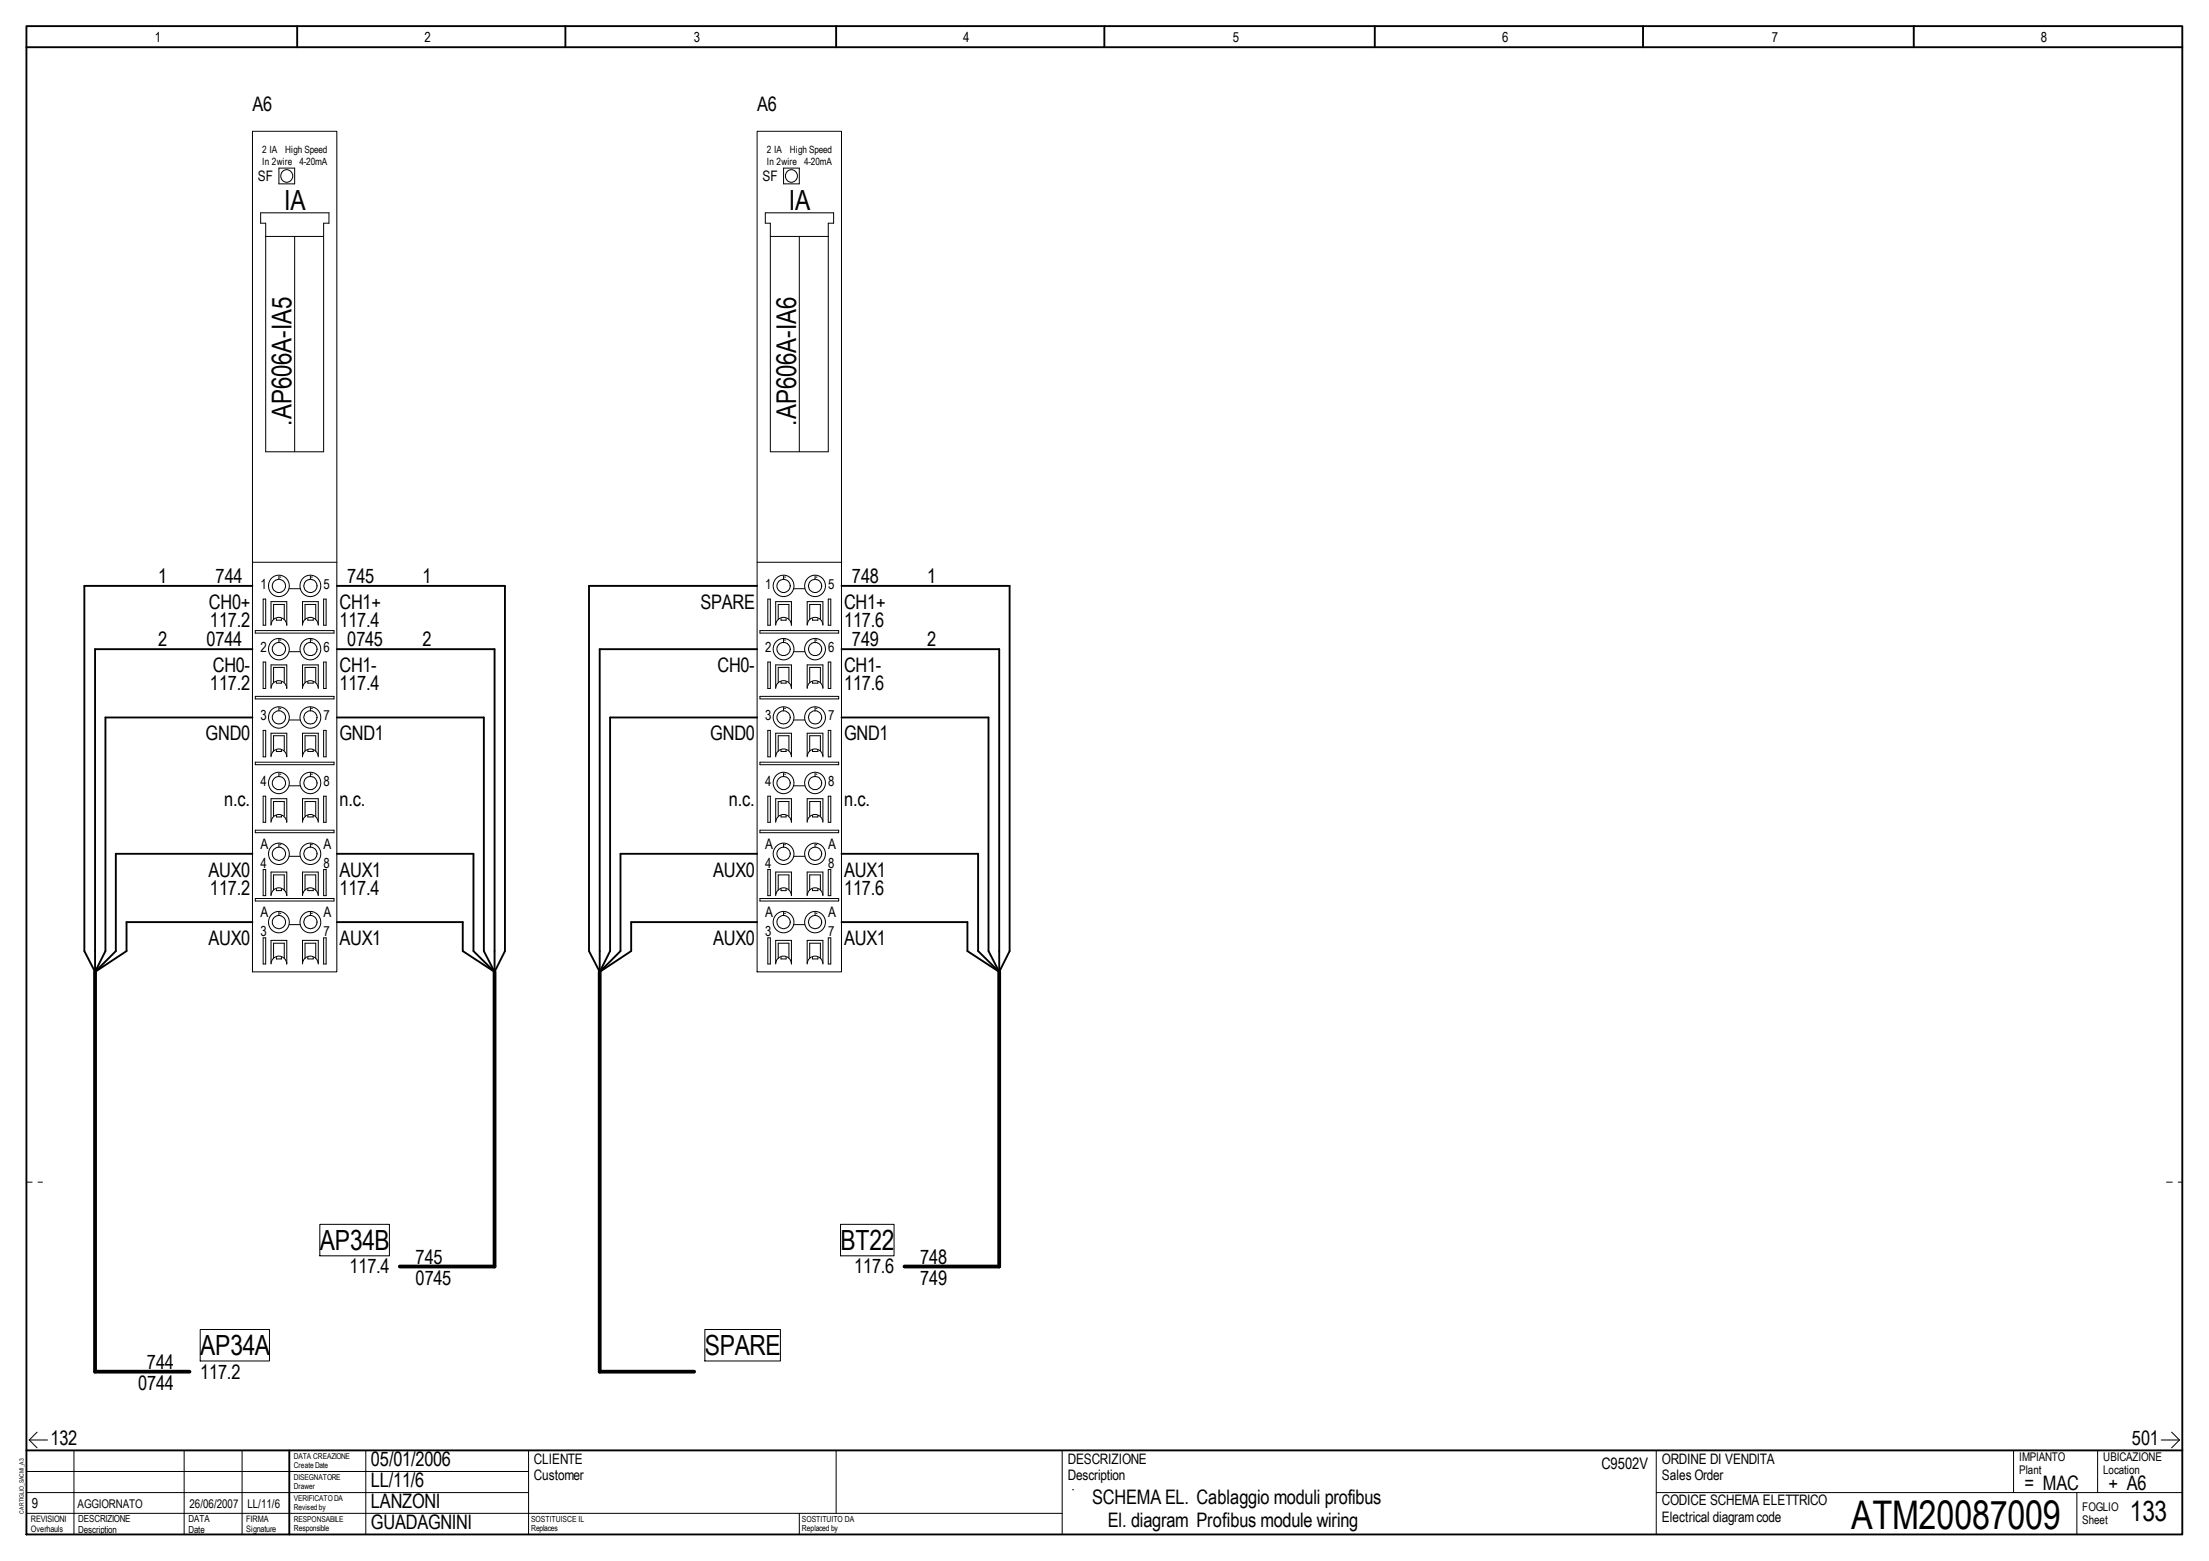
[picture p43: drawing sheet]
<svg xmlns="http://www.w3.org/2000/svg" width="297mm" height="210mm" viewBox="0 0 297 210" stroke-linecap="round" stroke-linejoin="round" font-family="sans-serif">
<defs><g id="words">
<text font-size="5.3" x="248.9" y="205.6">ATM20087009</text>
<g font-size="3.7">
<text x="38.2" y="28.3">IA</text>
<text x="106.1" y="28.3">IA</text>
<text x="39.2" y="57.2" transform="rotate(-90 39.2 57.2)">.AP606A-IA5</text>
<text x="107.1" y="57.2" transform="rotate(-90 107.1 57.2)">.AP606A-IA6</text>
<text x="43" y="168.1">AP34B</text>
<text x="113" y="168.1">BT22</text>
<text x="26.9" y="182.2">AP34A</text>
<text x="94.8" y="182.2">SPARE</text>
<text x="286.4" y="204.6">133</text>
</g>
<g font-size="2.7">
<text x="33.9" y="14.9">A6</text>
<text x="101.8" y="14.9">A6</text>
<text x="21.2" y="78.4">1</text>
<text x="28.1" y="81.9">CH0+</text>
<text x="29" y="78.4">744</text>
<text x="45.6" y="81.9">CH1+</text>
<text x="46.7" y="78.4">745</text>
<text x="56.8" y="78.4">1</text>
<text x="94.2" y="81.9">SPARE</text>
<text x="113.5" y="81.9">CH1+</text>
<text x="114.6" y="78.4">748</text>
<text x="124.7" y="78.4">1</text>
<text x="21.2" y="86.9">2</text>
<text x="27.8" y="86.9">0744</text>
<text x="28.2" y="84.3">117.2</text>
<text x="45.6" y="84.3">117.4</text>
<text x="46.7" y="86.9">0745</text>
<text x="56.8" y="86.9">2</text>
<text x="113.5" y="84.3">117.6</text>
<text x="114.6" y="86.9">749</text>
<text x="124.7" y="86.9">2</text>
<text x="28.2" y="92.8">117.2</text>
<text x="28.6" y="90.3">CH0-</text>
<text x="45.6" y="90.3">CH1-</text>
<text x="45.6" y="92.8">117.4</text>
<text x="96.5" y="90.3">CH0-</text>
<text x="113.5" y="90.3">CH1-</text>
<text x="113.5" y="92.8">117.6</text>
<text x="27.6" y="99.5">GND0</text>
<text x="45.6" y="99.5">GND1</text>
<text x="95.5" y="99.5">GND0</text>
<text x="113.5" y="99.5">GND1</text>
<text x="30.1" y="108.4">n.c.</text>
<text x="45.6" y="108.4">n.c.</text>
<text x="98" y="108.4">n.c.</text>
<text x="113.5" y="108.4">n.c.</text>
<text x="28" y="117.9">AUX0</text>
<text x="45.6" y="117.9">AUX1</text>
<text x="95.9" y="117.9">AUX0</text>
<text x="113.5" y="117.9">AUX1</text>
<text x="28.2" y="120.4">117.2</text>
<text x="45.6" y="120.4">117.4</text>
<text x="113.5" y="120.4">117.6</text>
<text x="28" y="127.1">AUX0</text>
<text x="45.6" y="127.1">AUX1</text>
<text x="95.9" y="127.1">AUX0</text>
<text x="113.5" y="127.1">AUX1</text>
<text x="47" y="171.2">117.4</text>
<text x="55.9" y="169.9">745</text>
<text x="55.9" y="172.8">0745</text>
<text x="114.8" y="171.2">117.6</text>
<text x="123.7" y="169.9">748</text>
<text x="123.7" y="172.8">749</text>
<text x="19.8" y="184.1">744</text>
<text x="26.9" y="185.4">117.2</text>
<text x="18.6" y="186.9">0744</text>
<text x="6.8" y="194.3">132</text>
<text x="49.9" y="197.1">05/01/2006</text>
<text x="286.7" y="194.3">501</text>
<text x="49.9" y="202.8">LANZONI</text>
<text x="49.9" y="200">LL/11/6</text>
<text x="146.9" y="202.3">SCHEMA EL. Cablaggio moduli profibus</text>
<text x="272.2" y="200.3">= MAC</text>
<text x="283.5" y="200.3">+ A6</text>
<text x="49.9" y="205.6">GUADAGNINI</text>
<text x="149" y="205.3">El. diagram Profibus module wiring</text>
</g>
<text font-size="2.1" x="215.3" y="197.5">C9502V</text>
<g font-size="1.9">
<text x="20.8" y="5.7">1</text>
<text x="57.1" y="5.7">2</text>
<text x="93.3" y="5.7">3</text>
<text x="129.5" y="5.7">4</text>
<text x="165.8" y="5.7">5</text>
<text x="202" y="5.7">6</text>
<text x="238.2" y="5.7">7</text>
<text x="274.4" y="5.7">8</text>
<text x="34.7" y="24.4">SF</text>
<text x="102.5" y="24.4">SF</text>
<text x="35" y="79.2">1</text>
<text x="43.5" y="79.2">5</text>
<text x="102.9" y="79.2">1</text>
<text x="111.4" y="79.2">5</text>
<text x="35" y="87.6">2</text>
<text x="43.5" y="87.6">6</text>
<text x="102.9" y="87.6">2</text>
<text x="111.4" y="87.6">6</text>
<text x="35" y="96.8">3</text>
<text x="43.5" y="96.8">7</text>
<text x="102.9" y="96.8">3</text>
<text x="111.4" y="96.8">7</text>
<text x="35" y="105.7">4</text>
<text x="43.5" y="105.7">8</text>
<text x="102.9" y="105.7">4</text>
<text x="111.4" y="105.7">8</text>
<text x="35" y="114.1">A</text>
<text x="35" y="116.7">4</text>
<text x="43.5" y="114.1">A</text>
<text x="43.5" y="116.7">8</text>
<text x="102.9" y="114.1">A</text>
<text x="102.9" y="116.7">4</text>
<text x="111.4" y="114.1">A</text>
<text x="111.4" y="116.7">8</text>
<text x="35" y="123.3">A</text>
<text x="35" y="125.9">3</text>
<text x="43.5" y="123.3">A</text>
<text x="43.5" y="125.9">7</text>
<text x="102.9" y="123.3">A</text>
<text x="102.9" y="125.9">3</text>
<text x="111.4" y="123.3">A</text>
<text x="111.4" y="125.9">7</text>
<text x="71.8" y="196.8">CLIENTE</text>
<text x="143.6" y="196.8">DESCRIZIONE</text>
<text x="223.5" y="196.8">ORDINE DI VENDITA</text>
<text x="4.3" y="202.8">9</text>
<text x="71.8" y="199">Customer</text>
<text x="143.6" y="199">Description</text>
<text x="223.5" y="202.4">CODICE SCHEMA ELETTRICO</text>
<text x="223.5" y="199">Sales Order</text>
<text x="223.5" y="204.6">Electrical diagram code</text>
</g>
<g font-size="1.6">
<text x="271.5" y="196.5">IMPIANTO</text>
<text x="282.8" y="196.5">UBICAZIONE</text>
<text x="10.4" y="202.8">AGGIORNATO</text>
<text x="25.5" y="202.8">26/06/2007</text>
<text x="33.3" y="202.8">LL/11/6</text>
<text x="271.5" y="198.2">Plant</text>
<text x="280" y="203.2">FOGLIO</text>
<text x="282.8" y="198.2">Location</text>
<text x="280" y="205">Sheet</text>
</g>
<g font-size="1.3">
<text x="35.3" y="20.6">2 IA</text>
<text x="35.3" y="22.1">In 2wire</text>
<text x="38.4" y="20.6">High Speed</text>
<text x="40.3" y="22.1">4-20mA</text>
<text x="103.1" y="20.6">2 IA</text>
<text x="103.1" y="22.1">In 2wire</text>
<text x="106.2" y="20.6">High Speed</text>
<text x="108.1" y="22.1">4-20mA</text>
<text x="10.5" y="204.6">DESCRIZIONE</text>
<text x="10.5" y="206.1">Description</text>
<text x="25.4" y="204.6">DATA</text>
<text x="25.4" y="206.1">Date</text>
</g>
<g font-size="1.2">
<text x="4.1" y="204.6">REVISIONI</text>
<text x="4.1" y="206">Overhauls</text>
<text x="33.1" y="204.6">FIRMA</text>
<text x="33.1" y="206">Signature</text>
</g>
<g font-size="1.1">
<text x="39.5" y="196.2">DATA CREAZIONE</text>
<text x="39.5" y="197.4">Create Date</text>
<text x="39.5" y="199">DISEGNATORE</text>
<text x="39.5" y="200.2">Drawer</text>
<text x="39.5" y="201.8">VERIFICATO DA</text>
<text x="39.5" y="203">Revised by</text>
<text x="39.5" y="204.6">RESPONSABILE</text>
<text x="39.5" y="205.8">Responsible</text>
<text x="71.4" y="204.7">SOSTITUISCE IL</text>
<text x="71.4" y="205.9">Replaces</text>
<text x="107.8" y="204.7">SOSTITUITO DA</text>
<text x="107.8" y="205.9">Replaced by</text>
</g>
<text font-size=".8" x="3.2" y="203.6" transform="rotate(-90 3.2 203.6)">CARTIGLIO_SACMI_A3</text>
</g></defs>
<path d="M3.6 3.5h289.9v202.8h-289.9zM3.6 6.3h289.9M40 3.5v2.8M76 3.5v2.8M112.4 3.5v2.8M148.5 3.5v2.8M184.9 3.5v2.8M220.9 3.5v2.8M257.3 3.5v2.8M3.6 195h289.9M38.9 195v11.3" fill="none" stroke="#000" stroke-width=".25"/>
<g fill="none" stroke="#000" stroke-width=".13">
<path d="M3.6 197.9h67.5M3.9 193.6l1.1 1.1M3.9 193.6h2.5M5 192.6l-1.1 1M9.9 195v11.3M24.8 195v11.3M32.6 195v11.3M49.2 195v11.3M71.1 195v11.3M112.4 195v8.5M290.6 193.6h2.5M292 192.6l1.1 1"/>
<path d="M293.1 193.6l-1.1 1.1M3.6 200.7h67.5M3.6 203.5h139.2M107.5 203.5v2.8"/>
</g>
<path d="M3.6 159h2.1M291.3 159h2.2" fill="none" stroke="#000" stroke-width=".13" stroke-dasharray=".8 .8"/>
<path d="M114.9 195.8h26.1v7h-26.1z" fill-rule="evenodd" fill="#fff"/>
<g fill="none" stroke="#000" stroke-width=".13">
<path d="M33.9 17.7h11.4v113h-11.4zM101.8 17.7h11.4v113h-11.4zM35 28.6h9.2v1.4h-.7v30.7h-7.8v-30.7h-.7zM35.7 31.8h7.8M37.5 22.6h2.1v2.1h-2.1zM39.6 31.8v28.9M102.9 28.6h9.2v1.4h-.7v30.7h-7.8v-30.7h-.7zM103.6 31.8h7.8M105.4 22.6h2.1v2.1h-2.1zM107.5 31.8v28.9M33.9 75.6h11.4M37.5 77.4v.5"/>
<path d="M37.6 77.6h.1M38.9 79.2h1.4M41.7 77.4v.5M41.9 77.6h.1M101.8 75.6h11.4M105.4 77.4v.5M105.5 77.6h.1M106.8 79.2h1.4M109.6 77.4v.5M109.7 77.6h.1M34.3 84.8h10.6v.3h-10.6zM34.3 93.6h10.6v.4h-10.6z"/>
<path d="M35.4 80.6h.3v3.5h-.3zM35.4 89h.3v3.6h-.3zM35.4 98.2h.3v3.6h-.3zM36.4 84v-3.1h2.2v3.2a1.06 1.06 0 0 0-1.1-1.1 1.06 1.06 0 0 0-1.1 1.1M36.4 92.6a1.06 1.06 0 0 1 1.1-1.1 1.06 1.06 0 0 1 1.1 1.1M36.4 92.5v-3.1h2.2v3.1M37.2 83.2v.2h.6v-.2M37.2 91.7v.2h.6v-.2M37.5 85.9v.5M37.5 95.1v.5M37.6 86.1h.1M37.6 95.3h.1"/>
<path d="M38.2 83.3v-2h-1.4v2M38.2 91.7v-2h-1.4v2.1M38.9 87.6h1.4M38.9 96.8h1.4M40.7 84.1a1.06 1.06 0 0 1 1-1.1 1.06 1.06 0 0 1 1.1 1.1M40.7 92.6a1.06 1.06 0 0 1 1-1.1 1.06 1.06 0 0 1 1.1 1.1M40.7 84v-3.1h2.1v3.1M40.7 92.5v-3.1h2.1v3.1M41 83.3v-2h1.5v2M41 91.8v-2.1h1.5v2.1M41.4 83.2v.2h.7v-.2M41.4 91.7v.2h.7v-.2"/>
<path d="M41.7 85.9v.5M41.7 95.1v.5M41.9 86.1h.1M41.9 95.3h.1M43.5 80.6h.4v3.5h-.4zM43.5 89h.4v3.6h-.4zM43.5 98.2h.4v3.6h-.4zM102.2 84.8h10.6v.3h-10.6zM102.2 93.6h10.6v.4h-10.6zM103.2 80.6h.4v3.5h-.4zM103.2 89h.4v3.6h-.4zM103.2 98.2h.4v3.6h-.4z"/>
<path d="M104.3 84v-3.1h2.1v3.2a1.06 1.06 0 0 0-1-1.1 1.06 1.06 0 0 0-1.1 1.1M104.3 92.6a1.06 1.06 0 0 1 1.1-1.1 1.06 1.06 0 0 1 1 1.1M104.3 92.5v-3.1h2.1v3.1M105 83.2v.2h.7v-.2M105 91.7v.2h.7v-.2M105.4 85.9v.5M105.4 95.1v.5M105.5 86.1h.1M105.5 95.3h.1M106.1 83.3v-2h-1.5v2M106.1 91.7v-2h-1.5v2.1M106.8 87.6h1.4"/>
<path d="M106.8 96.8h1.4M108.5 84.1a1.06 1.06 0 0 1 1.1-1.1 1.06 1.06 0 0 1 1.1 1.1M108.5 92.6a1.06 1.06 0 0 1 1.1-1.1 1.06 1.06 0 0 1 1.1 1.1M108.5 84v-3.1h2.2v3.1M108.5 92.5v-3.1h2.2v3.1M108.9 83.3v-2h1.4v2M108.9 91.8v-2.1h1.4v2.1M109.3 83.2v.2h.7v-.2M109.3 91.7v.2h.7v-.2M109.6 85.9v.5M109.6 95.1v.5M109.7 86.1h.1"/>
<path d="M109.7 95.3h.1M111.4 80.6h.3v3.5h-.3zM111.4 89h.3v3.6h-.3zM111.4 98.2h.3v3.6h-.3zM34.3 102.5h10.6v.3h-10.6zM34.3 111.6h10.6v.4h-10.6zM35.4 107.1h.3v3.5h-.3zM35.4 116.9h.3v3.5h-.3zM36.4 101.8a1.06 1.06 0 0 1 1.1-1.1 1.06 1.06 0 0 1 1.1 1.1M36.4 110.6a1.06 1.06 0 0 1 1.1-1.1 1.06 1.06 0 0 1 1.1 1.1M36.4 101.6v-3h2.2v3.1M36.4 110.4v-3h2.2v3.1"/>
<path d="M37.2 100.8v.2h.6v-.2M37.2 109.6v.3h.6v-.3M37.2 119.5v.3h.6v-.3M37.5 104v.4M37.5 113.5v.4M37.6 104.1h.1M37.6 113.6h.1M38.2 100.9v-2h-1.4v2.1M38.2 109.7v-1.9h-1.4v2M38.2 119.6v-2h-1.4v2.1M38.9 105.7h1.4M38.9 115.1h1.4"/>
<path d="M40.7 101.8a1.06 1.06 0 0 1 1-1.1 1.06 1.06 0 0 1 1.1 1.1M40.7 110.6a1.06 1.06 0 0 1 1-1.1 1.06 1.06 0 0 1 1.1 1.1M40.7 101.6v-3h2.1v3M40.7 110.4v-3h2.1v3M41 101v-2.1h1.5v2.1M41 109.8v-2h1.5v2M41 119.7v-2.1h1.5v2.1M41.4 100.8v.2h.7v-.2M41.4 109.6v.3h.7v-.3M41.4 119.5v.3h.7v-.3M41.7 104v.4M41.7 113.5v.4"/>
<path d="M41.9 104.1h.1M41.9 113.6h.1M43.5 107.1h.4v3.5h-.4zM43.5 116.9h.4v3.5h-.4zM102.2 102.5h10.6v.3h-10.6zM102.2 111.6h10.6v.4h-10.6zM103.2 107.1h.4v3.5h-.4zM103.2 116.9h.4v3.5h-.4zM104.3 101.8a1.06 1.06 0 0 1 1.1-1.1 1.06 1.06 0 0 1 1 1.1M104.3 110.6a1.06 1.06 0 0 1 1.1-1.1 1.06 1.06 0 0 1 1 1.1M104.3 101.6v-3h2.1v3.1M104.3 110.4v-3h2.1v3.1"/>
<path d="M105 100.8v.2h.7v-.2M105 109.6v.3h.7v-.3M105 119.5v.3h.7v-.3M105.4 104v.4M105.4 113.5v.4M105.5 104.1h.1M105.5 113.6h.1M106.1 100.9v-2h-1.5v2.1M106.1 109.7v-1.9h-1.5v2M106.1 119.6v-2h-1.5v2.1M106.8 105.7h1.4M106.8 115.1h1.4"/>
<path d="M108.5 101.8a1.06 1.06 0 0 1 1.1-1.1 1.06 1.06 0 0 1 1.1 1.1M108.5 110.6a1.06 1.06 0 0 1 1.1-1.1 1.06 1.06 0 0 1 1.1 1.1M108.5 101.6v-3h2.2v3M108.5 110.4v-3h2.2v3M108.9 101v-2.1h1.4v2.1M108.9 109.8v-2h1.4v2M108.9 119.7v-2.1h1.4v2.1M109.3 100.8v.2h.7v-.2M109.3 109.6v.3h.7v-.3M109.3 119.5v.3h.7v-.3M109.6 104v.4M109.6 113.5v.4"/>
<path d="M109.7 104.1h.1M109.7 113.6h.1M111.4 107.1h.3v3.5h-.3zM111.4 116.9h.3v3.5h-.3zM34.3 120.8h10.6v.4h-10.6zM35.4 126.1h.3v3.5h-.3zM36.4 120.4v-3.1h2.2v3.1a1.06 1.06 0 0 0-1.1-1 1.06 1.06 0 0 0-1.1 1M36.4 129.5v-3.1h2.2v3.2a1.06 1.06 0 0 0-1.1-1 1.06 1.06 0 0 0-1.1 1M37.2 128.7v.2h.6v-.2M37.5 122.6v.5M37.6 122.8h.1M38.2 128.8v-2h-1.4v2.1"/>
<path d="M38.9 124.3h1.4M40.7 120.4a1.06 1.06 0 0 1 1-1 1.06 1.06 0 0 1 1.1 1M40.7 129.6a1.06 1.06 0 0 1 1-1 1.06 1.06 0 0 1 1.1 1M40.7 120.4v-3.1h2.1v3.1M40.7 129.5v-3.1h2.1v3.1M41 128.9v-2.1h1.5v2.1M41.4 128.7v.2h.7v-.2M41.7 122.6v.5M41.9 122.8h.1M43.5 126.1h.4v3.5h-.4zM102.2 120.8h10.6v.4h-10.6zM103.2 126.1h.4v3.5h-.4z"/>
<path d="M104.3 120.4v-3.1h2.1v3.1a1.06 1.06 0 0 0-1-1 1.06 1.06 0 0 0-1.1 1M104.3 129.5v-3.1h2.1v3.2a1.06 1.06 0 0 0-1-1 1.06 1.06 0 0 0-1.1 1M105 128.7v.2h.7v-.2M105.4 122.6v.5M105.5 122.8h.1M106.1 128.8v-2h-1.5v2.1M106.8 124.3h1.4M108.5 120.4a1.06 1.06 0 0 1 1.1-1 1.06 1.06 0 0 1 1.1 1M108.5 129.6a1.06 1.06 0 0 1 1.1-1 1.06 1.06 0 0 1 1.1 1M108.5 120.4v-3.1h2.2v3.1M108.5 129.5v-3.1h2.2v3.1M108.9 128.9v-2.1h1.4v2.1"/>
<path d="M109.3 128.7v.2h.7v-.2M109.6 122.6v.5M109.7 122.8h.1M111.4 126.1h.3v3.5h-.3zM26.9 178.8h9.3v4.2h-9.3zM43 164.6h9.4v4.3h-9.4zM94.8 178.8h10.1v4.2h-10.1zM113 164.6h7.2v4.3h-7.2zM142.8 195v11.3M222.7 195v11.3M270.8 195v5.7M282.1 195v5.7"/>
<path d="M144.2 200.3h.1M222.7 200.7h70.8M279.3 200.7v5.6"/>
<circle cx="38.5" cy="23.7" r=".83"/>
<circle cx="106.4" cy="23.7" r=".83"/>
<circle cx="37.5" cy="78.8" r="1.42"/>
<circle cx="37.5" cy="78.8" r=".89"/>
<circle cx="41.7" cy="78.8" r="1.42"/>
<circle cx="41.7" cy="78.8" r=".88"/>
<circle cx="105.3" cy="78.8" r="1.42"/>
<circle cx="105.4" cy="78.8" r=".89"/>
<circle cx="109.6" cy="78.8" r="1.42"/>
<circle cx="109.6" cy="78.8" r=".88"/>
<circle cx="37.5" cy="87.3" r="1.42"/>
<circle cx="37.5" cy="96.5" r="1.42"/>
<circle cx="37.5" cy="87.3" r=".9"/>
<circle cx="37.5" cy="96.5" r=".88"/>
<circle cx="41.7" cy="87.3" r="1.42"/>
<circle cx="41.7" cy="96.5" r="1.42"/>
<circle cx="41.7" cy="87.3" r=".89"/>
<circle cx="41.7" cy="96.5" r=".88"/>
<circle cx="105.3" cy="87.3" r="1.42"/>
<circle cx="105.3" cy="96.5" r="1.42"/>
<circle cx="105.4" cy="87.3" r=".89"/>
<circle cx="105.4" cy="96.5" r=".88"/>
<circle cx="109.6" cy="87.3" r="1.42"/>
<circle cx="109.6" cy="96.5" r="1.42"/>
<circle cx="109.6" cy="87.3" r=".89"/>
<circle cx="109.6" cy="96.5" r=".88"/>
<circle cx="37.5" cy="114.8" r="1.42"/>
<circle cx="37.5" cy="105.3" r="1.42"/>
<circle cx="37.5" cy="114.8" r=".89"/>
<circle cx="37.5" cy="105.3" r=".88"/>
<circle cx="41.7" cy="114.8" r="1.42"/>
<circle cx="41.7" cy="105.3" r="1.42"/>
<circle cx="41.7" cy="105.3" r=".89"/>
<circle cx="41.7" cy="114.8" r=".88"/>
<circle cx="105.3" cy="114.8" r="1.42"/>
<circle cx="105.3" cy="105.3" r="1.42"/>
<circle cx="105.4" cy="114.8" r=".89"/>
<circle cx="105.4" cy="105.3" r=".88"/>
<circle cx="109.6" cy="114.8" r="1.42"/>
<circle cx="109.6" cy="105.3" r="1.42"/>
<circle cx="109.6" cy="105.3" r=".89"/>
<circle cx="109.6" cy="114.8" r=".88"/>
<circle cx="37.5" cy="124" r="1.42"/>
<circle cx="37.5" cy="124" r=".89"/>
<circle cx="41.7" cy="124" r="1.42"/>
<circle cx="41.7" cy="124" r=".88"/>
<circle cx="105.3" cy="124" r="1.42"/>
<circle cx="105.4" cy="124" r=".89"/>
<circle cx="109.6" cy="124" r="1.42"/>
<circle cx="109.6" cy="124" r=".88"/>
</g>
<g fill="none" stroke="#000" stroke-width=".25">
<path d="M33.9 78.8h-22.6v49.1l1.5 2.8M45.3 78.8h22.6v49.1l-1.4 2.8M101.8 78.8h-22.6v49.1l1.4 2.8M113.2 78.8h22.6v49.1l-1.4 2.8M33.9 87.3h-21.1v43.4M33.9 96.5h-19.7v31.4l-1.4 2.8M45.3 87.3h21.2v43.4M45.3 96.5h19.8v31.4l1.4 2.8M101.8 87.3h-21.2v43.4M101.8 96.5h-19.8v31.4l-1.4 2.8M113.2 87.3h21.2v43.4M113.2 96.5h19.7v31.4l1.5 2.8"/>
<path d="M33.9 114.8h-18.3v13.1l-2.8 2.8M45.3 114.8h18.4v13.1l2.8 2.8M101.8 114.8h-18.4v13.1l-2.8 2.8M113.2 114.8h18.3v13.1l2.9 2.8M33.9 124h-16.9v3.9l-4.2 2.8M45.3 124h16.9v3.9l4.3 2.8M101.8 124h-16.9v3.9l-4.3 2.8M113.2 124h16.9v3.9l4.3 2.8"/>
</g>
<path d="M12.8 130.7v53.7h12.7M66.5 130.7v39.6h-12.7M80.6 130.7v53.7h12.7M134.4 130.7v39.6h-12.8" fill="none" stroke="#000" stroke-width=".51"/>
<use href="#words"/>
</svg>
